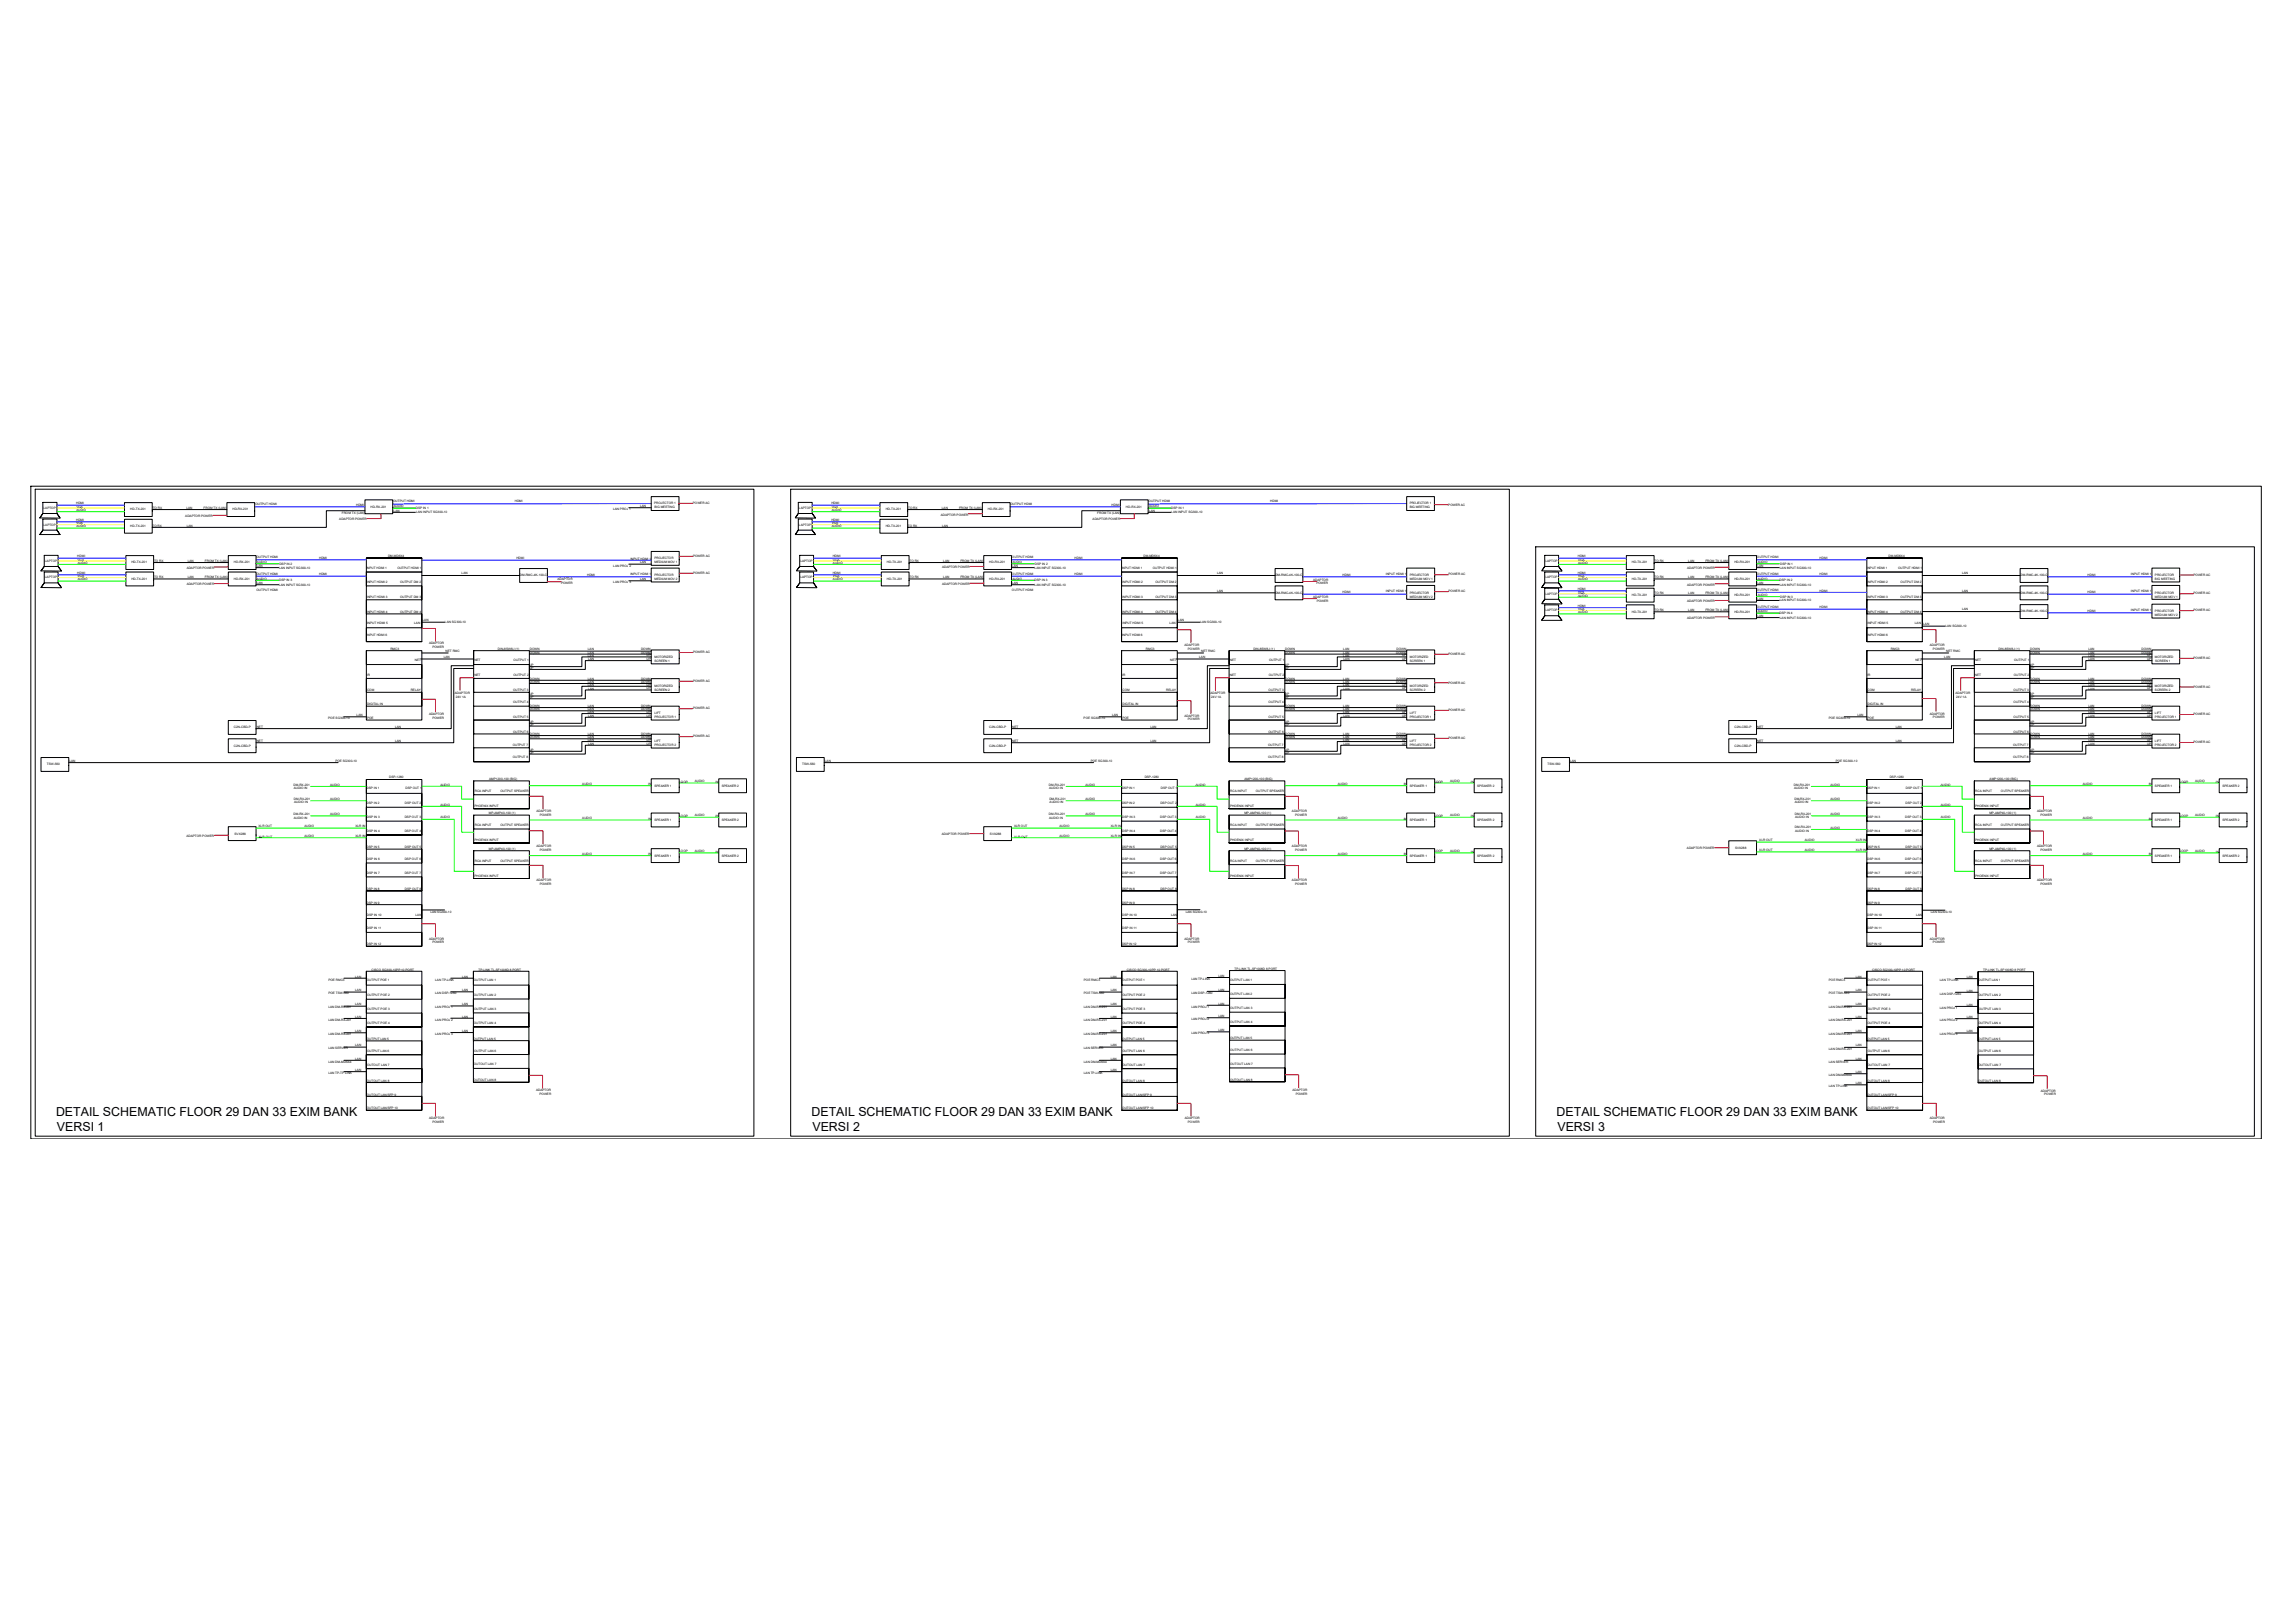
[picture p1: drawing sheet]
<svg xmlns="http://www.w3.org/2000/svg" width="420mm" height="297mm" viewBox="0 0 420 297" stroke-linecap="round" stroke-linejoin="round" font-family="sans-serif">
<defs><g id="words">
<g font-size="2.3">
<text x="10.3" y="204.2">DETAIL SCHEMATIC FLOOR 29 DAN 33 EXIM BANK</text>
<text x="10.4" y="207">VERSI 1</text>
<text x="148.6" y="204.2">DETAIL SCHEMATIC FLOOR 29 DAN 33 EXIM BANK</text>
<text x="148.7" y="207">VERSI 2</text>
<text x="285" y="204.2">DETAIL SCHEMATIC FLOOR 29 DAN 33 EXIM BANK</text>
<text x="285.1" y="207">VERSI 3</text>
</g>
<g font-size=".6">
<text x="8" y="93.1">LAPTOP</text>
<text x="13.9" y="95.3">HDMI</text>
<text x="13.9" y="92.3">HDMI</text>
<text x="14" y="96">VGA</text>
<text x="14" y="92.9">VGA</text>
<text x="14" y="93.5">AUDIO</text>
<text x="23.8" y="93.4">HD-TX-201</text>
<text x="28" y="93.1">TO RX</text>
<text x="33.9" y="94.7">ADAPTOR POWER</text>
<text x="34.1" y="93.1">LAN</text>
<text x="37.3" y="93.1">FROM TX (LAN)</text>
<text x="42.6" y="93.4">HD-RX-201</text>
<text x="46.8" y="92.5">OUTPUT HDMI</text>
<text x="62.1" y="95.2">ADAPTOR POWER</text>
<text x="62.6" y="94">FROM TX (LAN)</text>
<text x="65.2" y="92.6">HDMI</text>
<text x="67.8" y="92.9">HD-RX-201</text>
<text x="72" y="91.9">OUTPUT HDMI</text>
<text x="72.1" y="93.6">LAN</text>
<text x="72.1" y="92.8">AUDIO</text>
<text x="76.1" y="93.1">DSP IN 1</text>
<text x="76.2" y="93.9">LAN INPUT SG300-10</text>
<text x="94.2" y="91.9">HDMI</text>
<text x="112.2" y="93.3">LAN PROJ 1</text>
<text x="117.2" y="92.8">LAN</text>
<text x="119.8" y="92.3">PROJECTOR 1</text>
<text x="119.8" y="93">BIG MEETING</text>
<text x="126.8" y="92.2">POWER AC</text>
<text x="146.3" y="93.1">LAPTOP</text>
<text x="152.2" y="95.3">HDMI</text>
<text x="152.2" y="92.3">HDMI</text>
<text x="152.3" y="96">VGA</text>
<text x="152.3" y="92.9">VGA</text>
<text x="152.3" y="93.5">AUDIO</text>
<text x="162.2" y="93.4">HD-TX-201</text>
<text x="166.3" y="93.1">TO RX</text>
<text x="172.2" y="94.4">ADAPTOR POWER</text>
<text x="172.4" y="93.1">LAN</text>
<text x="175.6" y="93.1">FROM TX (LAN)</text>
<text x="180.9" y="93.4">HD-RX-201</text>
<text x="185" y="92.5">OUTPUT HDMI</text>
<text x="200" y="95.2">ADAPTOR POWER</text>
<text x="200.9" y="94">FROM TX (LAN)</text>
<text x="203.5" y="92.6">HDMI</text>
<text x="206.1" y="92.9">HD-RX-201</text>
<text x="210.3" y="91.9">OUTPUT HDMI</text>
<text x="210.4" y="92.8">AUDIO</text>
<text x="210.4" y="93.6">LAN</text>
<text x="214.4" y="93.1">DSP IN 1</text>
<text x="214.4" y="93.9">LAN INPUT SG300-10</text>
<text x="232.6" y="91.9">HDMI</text>
<text x="258.1" y="92.3">PROJECTOR 1</text>
<text x="258.1" y="93">BIG MEETING</text>
<text x="265.1" y="92.5">POWER AC</text>
<text x="8" y="96.2">LAPTOP</text>
<text x="14" y="96.5">AUDIO</text>
<text x="14.2" y="102">HDMI</text>
<text x="23.8" y="96.5">HD-TX-201</text>
<text x="27.9" y="96.4">TO RX</text>
<text x="34.2" y="96.4">LAN</text>
<text x="71" y="101.9">DM-MD6X4</text>
<text x="126.9" y="102">POWER AC</text>
<text x="146.3" y="96.2">LAPTOP</text>
<text x="152.3" y="96.5">AUDIO</text>
<text x="152.5" y="102">HDMI</text>
<text x="162.2" y="96.5">HD-TX-201</text>
<text x="166.2" y="96.4">TO RX</text>
<text x="172.5" y="96.4">LAN</text>
<text x="209.4" y="101.9">DM-MD6X4</text>
<text x="288.9" y="102">HDMI</text>
<text x="345.8" y="101.9">DM-MD6X4</text>
<text x="8.2" y="105.9">LAPTOP</text>
<text x="8.2" y="102.8">LAPTOP</text>
<text x="14.2" y="105">HDMI</text>
<text x="14.2" y="105.7">VGA</text>
<text x="14.2" y="102.6">VGA</text>
<text x="14.2" y="106.2">AUDIO</text>
<text x="14.2" y="103.2">AUDIO</text>
<text x="24.1" y="106.2">HD-TX-201</text>
<text x="24.1" y="103.1">HD-TX-201</text>
<text x="28.2" y="105.8">TO RX</text>
<text x="28.2" y="102.8">TO RX</text>
<text x="34.2" y="107.1">ADAPTOR POWER</text>
<text x="34.2" y="104.1">ADAPTOR POWER</text>
<text x="34.4" y="105.8">LAN</text>
<text x="34.4" y="102.8">LAN</text>
<text x="37.5" y="105.8">FROM TX (LAN)</text>
<text x="37.5" y="102.8">FROM TX (LAN)</text>
<text x="42.8" y="106.2">HD-RX-201</text>
<text x="42.8" y="103.1">HD-RX-201</text>
<text x="47" y="105.2">OUTPUT HDMI</text>
<text x="47" y="102.2">OUTPUT HDMI</text>
<text x="47" y="106.9">LAN</text>
<text x="47" y="103.8">LAN</text>
<text x="47" y="106.1">AUDIO</text>
<text x="47" y="103">AUDIO</text>
<text x="51.1" y="106.4">DSP IN 3</text>
<text x="51.1" y="107.2">LAN INPUT SG300-10</text>
<text x="51.1" y="104.1">LAN INPUT SG300-10</text>
<text x="51.2" y="103.4">DSP IN 2</text>
<text x="58.4" y="105.3">HDMI</text>
<text x="58.4" y="102.3">HDMI</text>
<text x="67.1" y="104.2">INPUT HDMI 1</text>
<text x="67.2" y="106.6">INPUT HDMI 2</text>
<text x="72.7" y="104.1">OUTPUT HDMI 1</text>
<text x="73.3" y="106.6">OUTPUT DM 2</text>
<text x="84.5" y="105.1">LAN</text>
<text x="94.5" y="102.4">HDMI</text>
<text x="95.2" y="105.5">DM-RMC-4K-100-C</text>
<text x="102.1" y="106.2">ADAPTOR</text>
<text x="102.7" y="106.9">POWER</text>
<text x="107.5" y="105.4">HDMI</text>
<text x="112.3" y="103.7">LAN PROJ 2</text>
<text x="112.3" y="106.7">LAN PROJ 3</text>
<text x="115.4" y="102.4">INPUT HDMI 1</text>
<text x="115.4" y="105.2">INPUT HDMI 1</text>
<text x="117.2" y="103.1">LAN</text>
<text x="117.2" y="106.2">LAN</text>
<text x="119.8" y="105.5">PROJECTOR</text>
<text x="119.8" y="106.2">MEDIUM MOV 2</text>
<text x="119.8" y="102.4">PROJECTOR</text>
<text x="119.8" y="103">MEDIUM MOV 1</text>
<text x="126.9" y="105.1">POWER AC</text>
<text x="146.5" y="105.9">LAPTOP</text>
<text x="146.5" y="102.8">LAPTOP</text>
<text x="152.5" y="105">HDMI</text>
<text x="152.5" y="105.7">VGA</text>
<text x="152.5" y="106.2">AUDIO</text>
<text x="152.5" y="102.6">VGA</text>
<text x="152.5" y="103.2">AUDIO</text>
<text x="162.4" y="106.2">HD-TX-201</text>
<text x="162.4" y="103.1">HD-TX-201</text>
<text x="166.5" y="105.8">TO RX</text>
<text x="166.5" y="102.8">TO RX</text>
<text x="172.5" y="107.1">ADAPTOR POWER</text>
<text x="172.5" y="104">ADAPTOR POWER</text>
<text x="172.7" y="105.8">LAN</text>
<text x="172.7" y="102.8">LAN</text>
<text x="175.8" y="105.8">FROM TX (LAN)</text>
<text x="175.8" y="102.8">FROM TX (LAN)</text>
<text x="181.1" y="106.2">HD-RX-201</text>
<text x="181.1" y="103.1">HD-RX-201</text>
<text x="185.3" y="105.2">OUTPUT HDMI</text>
<text x="185.3" y="102.2">OUTPUT HDMI</text>
<text x="185.3" y="106.9">LAN</text>
<text x="185.3" y="103.8">LAN</text>
<text x="185.3" y="106.1">AUDIO</text>
<text x="185.3" y="103">AUDIO</text>
<text x="189.4" y="106.4">DSP IN 3</text>
<text x="189.4" y="107.2">LAN INPUT SG300-10</text>
<text x="189.4" y="104.1">LAN INPUT SG300-10</text>
<text x="189.5" y="103.4">DSP IN 2</text>
<text x="196.7" y="105.3">HDMI</text>
<text x="196.7" y="102.3">HDMI</text>
<text x="205.4" y="104.2">INPUT HDMI 1</text>
<text x="205.5" y="106.6">INPUT HDMI 2</text>
<text x="211" y="104.1">OUTPUT HDMI 1</text>
<text x="211.6" y="106.6">OUTPUT DM 2</text>
<text x="222.8" y="105.1">LAN</text>
<text x="233.5" y="105.5">DM-RMC-4K-100-C</text>
<text x="240.4" y="106.3">ADAPTOR</text>
<text x="241" y="106.9">POWER</text>
<text x="245.8" y="105.4">HDMI</text>
<text x="253.7" y="105.2">INPUT HDMI 1</text>
<text x="258.1" y="105.5">PROJECTOR</text>
<text x="258.1" y="106.2">MEDIUM MOV 1</text>
<text x="265.2" y="105.3">POWER AC</text>
<text x="282.9" y="105.9">LAPTOP</text>
<text x="282.9" y="102.8">LAPTOP</text>
<text x="288.9" y="105">HDMI</text>
<text x="288.9" y="108">HDMI</text>
<text x="288.9" y="105.7">VGA</text>
<text x="288.9" y="102.6">VGA</text>
<text x="288.9" y="106.2">AUDIO</text>
<text x="288.9" y="103.2">AUDIO</text>
<text x="298.8" y="106.2">HD-TX-201</text>
<text x="298.8" y="103.1">HD-TX-201</text>
<text x="302.9" y="105.8">TO RX</text>
<text x="302.9" y="102.8">TO RX</text>
<text x="308.9" y="104.1">ADAPTOR POWER</text>
<text x="308.9" y="107.2">ADAPTOR POWER</text>
<text x="309.1" y="105.8">LAN</text>
<text x="309.1" y="102.8">LAN</text>
<text x="312.2" y="105.8">FROM TX (LAN)</text>
<text x="312.2" y="102.8">FROM TX (LAN)</text>
<text x="317.5" y="106.2">HD-RX-201</text>
<text x="317.5" y="103.1">HD-RX-201</text>
<text x="321.7" y="105.2">OUTPUT HDMI</text>
<text x="321.7" y="102.2">OUTPUT HDMI</text>
<text x="321.7" y="106.9">LAN</text>
<text x="321.7" y="103.8">LAN</text>
<text x="321.8" y="106.1">AUDIO</text>
<text x="321.8" y="103">AUDIO</text>
<text x="325.8" y="106.4">DSP IN 2</text>
<text x="325.9" y="107.2">LAN INPUT SG300-10</text>
<text x="325.9" y="104.1">LAN INPUT SG300-10</text>
<text x="325.9" y="103.4">DSP IN 1</text>
<text x="333.1" y="105.3">HDMI</text>
<text x="333.1" y="102.3">HDMI</text>
<text x="341.8" y="104.2">INPUT HDMI 1</text>
<text x="341.9" y="106.6">INPUT HDMI 2</text>
<text x="347.5" y="104.1">OUTPUT HDMI 1</text>
<text x="348" y="106.6">OUTPUT DM 2</text>
<text x="359.2" y="105.1">LAN</text>
<text x="369.9" y="105.5">DM-RMC-4K-100-C</text>
<text x="382.2" y="105.4">HDMI</text>
<text x="390.1" y="105.2">INPUT HDMI 1</text>
<text x="394.5" y="105.5">PROJECTOR</text>
<text x="394.5" y="106.2">BIG MEETING</text>
<text x="401.6" y="105.4">POWER AC</text>
<text x="47" y="108.2">OUTPUT HDMI</text>
<text x="67.2" y="109.4">INPUT HDMI 3</text>
<text x="67.2" y="112.1">INPUT HDMI 4</text>
<text x="73.3" y="109.4">OUTPUT DM 3</text>
<text x="73.3" y="112.1">OUTPUT DM 4</text>
<text x="77.4" y="113.7">LAN</text>
<text x="185.3" y="108.2">OUTPUT HDMI</text>
<text x="205.5" y="109.4">INPUT HDMI 3</text>
<text x="205.5" y="112.1">INPUT HDMI 4</text>
<text x="211.6" y="109.4">OUTPUT DM 3</text>
<text x="211.6" y="112.1">OUTPUT DM 4</text>
<text x="215.7" y="113.7">LAN</text>
<text x="222.8" y="108.3">LAN</text>
<text x="233.5" y="108.7">DM-RMC-4K-100-C</text>
<text x="240.4" y="109.4">ADAPTOR</text>
<text x="241.1" y="110.1">POWER</text>
<text x="245.8" y="108.5">HDMI</text>
<text x="253.7" y="108.4">INPUT HDMI 1</text>
<text x="258.1" y="108.7">PROJECTOR</text>
<text x="258.1" y="109.4">MEDIUM MOV 2</text>
<text x="265.2" y="108.4">POWER AC</text>
<text x="282.9" y="111.9">LAPTOP</text>
<text x="282.9" y="108.8">LAPTOP</text>
<text x="288.9" y="111">HDMI</text>
<text x="288.9" y="111.7">VGA</text>
<text x="288.9" y="108.6">VGA</text>
<text x="288.9" y="112.2">AUDIO</text>
<text x="288.9" y="109.2">AUDIO</text>
<text x="298.8" y="112.2">HD-TX-201</text>
<text x="298.8" y="109.1">HD-TX-201</text>
<text x="302.9" y="111.8">TO RX</text>
<text x="302.9" y="108.8">TO RX</text>
<text x="308.9" y="110.2">ADAPTOR POWER</text>
<text x="308.9" y="113.2">ADAPTOR POWER</text>
<text x="309.1" y="111.8">LAN</text>
<text x="309.1" y="108.8">LAN</text>
<text x="312.2" y="111.8">FROM TX (LAN)</text>
<text x="312.2" y="108.8">FROM TX (LAN)</text>
<text x="317.5" y="112.2">HD-RX-201</text>
<text x="317.5" y="109.1">HD-RX-201</text>
<text x="321.7" y="108.2">OUTPUT HDMI</text>
<text x="321.7" y="111.2">OUTPUT HDMI</text>
<text x="321.7" y="112.9">LAN</text>
<text x="321.7" y="109.8">LAN</text>
<text x="321.8" y="112.1">AUDIO</text>
<text x="321.8" y="109.1">AUDIO</text>
<text x="325.8" y="112.4">DSP IN 4</text>
<text x="325.9" y="113.2">LAN INPUT SG300-10</text>
<text x="325.9" y="110.1">LAN INPUT SG300-10</text>
<text x="325.9" y="109.4">DSP IN 3</text>
<text x="333.1" y="111.3">HDMI</text>
<text x="333.1" y="108.3">HDMI</text>
<text x="341.9" y="109.4">INPUT HDMI 3</text>
<text x="341.9" y="112.1">INPUT HDMI 4</text>
<text x="348" y="109.4">OUTPUT DM 3</text>
<text x="348" y="112.1">OUTPUT DM 4</text>
<text x="359.2" y="108.3">LAN</text>
<text x="359.2" y="111.7">LAN</text>
<text x="369.9" y="108.7">DM-RMC-4K-100-C</text>
<text x="369.9" y="112.1">DM-RMC-4K-100-C</text>
<text x="382.2" y="108.5">HDMI</text>
<text x="382.2" y="111.9">HDMI</text>
<text x="390.1" y="108.4">INPUT HDMI 1</text>
<text x="390.1" y="111.8">INPUT HDMI 1</text>
<text x="394.5" y="108.7">PROJECTOR</text>
<text x="394.5" y="109.4">MEDIUM MOV 1</text>
<text x="394.5" y="112.1">PROJECTOR</text>
<text x="394.5" y="112.8">MEDIUM MOV 2</text>
<text x="401.6" y="108.8">POWER AC</text>
<text x="401.6" y="111.9">POWER AC</text>
<text x="67.1" y="116.5">INPUT HDMI 6</text>
<text x="67.2" y="114.2">INPUT HDMI 5</text>
<text x="71.5" y="118.9">RMC3</text>
<text x="75.8" y="114.2">LAN</text>
<text x="78.5" y="117.9">ADAPTOR</text>
<text x="79.2" y="118.6">POWER</text>
<text x="81.5" y="114">LAN SG300-10</text>
<text x="81.6" y="119.4">NET RMC</text>
<text x="91.2" y="118.9">DIN-8SW8-I (1)</text>
<text x="97" y="119">DOWN</text>
<text x="97" y="119.6">DOWN</text>
<text x="107.6" y="119">LAN</text>
<text x="107.6" y="119.7">LAN</text>
<text x="117.4" y="119">DOWN</text>
<text x="117.4" y="119.6">DOWN</text>
<text x="126.9" y="119.6">POWER AC</text>
<text x="205.4" y="116.5">INPUT HDMI 6</text>
<text x="205.5" y="114.2">INPUT HDMI 5</text>
<text x="209.8" y="118.9">RMC3</text>
<text x="214.1" y="114.2">LAN</text>
<text x="216.8" y="118.2">ADAPTOR</text>
<text x="217.5" y="118.9">POWER</text>
<text x="219.8" y="114">LAN SG300-10</text>
<text x="219.9" y="119.4">NET RMC</text>
<text x="229.5" y="118.9">DIN-8SW8-I (1)</text>
<text x="235.3" y="119">DOWN</text>
<text x="235.3" y="119.6">DOWN</text>
<text x="245.9" y="119">LAN</text>
<text x="245.9" y="119.7">LAN</text>
<text x="255.6" y="119.6">DOWN</text>
<text x="255.7" y="119">DOWN</text>
<text x="265.2" y="119.8">POWER AC</text>
<text x="341.9" y="116.5">INPUT HDMI 6</text>
<text x="341.9" y="114.2">INPUT HDMI 5</text>
<text x="346.2" y="118.9">RMC3</text>
<text x="350.6" y="114.2">LAN</text>
<text x="352.1" y="114.5">LAN</text>
<text x="353.3" y="118.2">ADAPTOR</text>
<text x="353.9" y="118.9">POWER</text>
<text x="356.2" y="114.8">LAN SG300-10</text>
<text x="356.3" y="119.4">NET RMC</text>
<text x="365.9" y="118.9">DIN-8SW8-I (1)</text>
<text x="371.7" y="119">DOWN</text>
<text x="371.7" y="119.6">DOWN</text>
<text x="382.3" y="119">LAN</text>
<text x="382.3" y="119.7">LAN</text>
<text x="392.1" y="119">DOWN</text>
<text x="392.1" y="119.6">DOWN</text>
<text x="67.2" y="123.8">IR</text>
<text x="76" y="121">NET</text>
<text x="81.3" y="120.5">LAN</text>
<text x="86.8" y="123.8">NET</text>
<text x="86.8" y="121">NET</text>
<text x="94" y="123.8">OUTPUT 2</text>
<text x="94" y="121">OUTPUT 1</text>
<text x="96.9" y="121.9">UP</text>
<text x="96.9" y="122.4">UP</text>
<text x="97" y="124.4">DOWN</text>
<text x="97" y="125">DOWN</text>
<text x="107.6" y="120.2">LAN</text>
<text x="107.6" y="124.4">LAN</text>
<text x="107.6" y="125">LAN</text>
<text x="107.6" y="125.6">LAN</text>
<text x="107.7" y="120.8">LAN</text>
<text x="117.4" y="124.4">DOWN</text>
<text x="117.4" y="125">DOWN</text>
<text x="118.4" y="120.1">UP</text>
<text x="118.4" y="120.8">UP</text>
<text x="118.4" y="125.5">UP</text>
<text x="119.8" y="125.7">MOTORIZED</text>
<text x="119.8" y="120.4">MOTORIZED</text>
<text x="119.8" y="121.1">SCREEN 1</text>
<text x="126.9" y="124.8">POWER AC</text>
<text x="205.5" y="123.8">IR</text>
<text x="214.2" y="121">NET</text>
<text x="219.6" y="120.5">LAN</text>
<text x="225.1" y="123.8">NET</text>
<text x="225.1" y="121">NET</text>
<text x="232.3" y="123.8">OUTPUT 2</text>
<text x="232.3" y="121">OUTPUT 1</text>
<text x="235.2" y="121.9">UP</text>
<text x="235.2" y="122.4">UP</text>
<text x="235.3" y="124.4">DOWN</text>
<text x="235.3" y="125">DOWN</text>
<text x="245.9" y="120.2">LAN</text>
<text x="245.9" y="124.4">LAN</text>
<text x="245.9" y="125">LAN</text>
<text x="245.9" y="125.6">LAN</text>
<text x="246" y="120.8">LAN</text>
<text x="255.6" y="125">DOWN</text>
<text x="255.7" y="124.4">DOWN</text>
<text x="256.7" y="120.1">UP</text>
<text x="256.7" y="120.8">UP</text>
<text x="256.7" y="125.5">UP</text>
<text x="258.1" y="125.7">MOTORIZED</text>
<text x="258.1" y="120.4">MOTORIZED</text>
<text x="258.1" y="121.1">SCREEN 1</text>
<text x="265.2" y="125.1">POWER AC</text>
<text x="341.9" y="123.8">IR</text>
<text x="350.7" y="121">NET</text>
<text x="356" y="120.5">LAN</text>
<text x="361.5" y="123.8">NET</text>
<text x="361.5" y="121">NET</text>
<text x="368.7" y="123.8">OUTPUT 2</text>
<text x="368.7" y="121">OUTPUT 1</text>
<text x="371.6" y="121.9">UP</text>
<text x="371.6" y="122.4">UP</text>
<text x="371.7" y="124.4">DOWN</text>
<text x="371.7" y="125">DOWN</text>
<text x="382.3" y="124.4">LAN</text>
<text x="382.3" y="125">LAN</text>
<text x="382.4" y="120.2">LAN</text>
<text x="382.4" y="120.8">LAN</text>
<text x="382.4" y="125.6">LAN</text>
<text x="392.1" y="124.4">DOWN</text>
<text x="392.1" y="125">DOWN</text>
<text x="393.1" y="120.1">UP</text>
<text x="393.1" y="120.8">UP</text>
<text x="393.1" y="125.5">UP</text>
<text x="394.5" y="125.7">MOTORIZED</text>
<text x="394.5" y="120.4">MOTORIZED</text>
<text x="394.6" y="121.1">SCREEN 1</text>
<text x="401.6" y="120.6">POWER AC</text>
<text x="401.6" y="125.9">POWER AC</text>
<text x="60.1" y="131.6">POE SG300-10</text>
<text x="65.3" y="131.1">LAN</text>
<text x="67.2" y="126.5">COM</text>
<text x="67.2" y="129.1">DIGITAL IN</text>
<text x="67.2" y="131.6">POE</text>
<text x="75.2" y="126.5">RELAY</text>
<text x="78.5" y="130.9">ADAPTOR</text>
<text x="79.2" y="131.6">POWER</text>
<text x="83.3" y="127">ADAPTOR</text>
<text x="83.4" y="127.7">24V 1A</text>
<text x="94" y="126.5">OUTPUT 3</text>
<text x="94" y="131.4">OUTPUT 5</text>
<text x="94" y="128.6">OUTPUT 4</text>
<text x="96.9" y="127.3">UP</text>
<text x="96.9" y="127.8">UP</text>
<text x="97" y="129.4">DOWN</text>
<text x="97" y="130">DOWN</text>
<text x="107.6" y="129.4">LAN</text>
<text x="107.6" y="130">LAN</text>
<text x="107.6" y="130.6">LAN</text>
<text x="107.7" y="126.2">LAN</text>
<text x="107.7" y="131.2">LAN</text>
<text x="117.4" y="129.4">DOWN</text>
<text x="117.4" y="130">DOWN</text>
<text x="118.4" y="126.2">UP</text>
<text x="118.4" y="130.5">UP</text>
<text x="118.4" y="131.1">UP</text>
<text x="119.8" y="126.4">SCREEN 2</text>
<text x="119.8" y="130.7">LIFT</text>
<text x="119.8" y="131.4">PROJECTOR 1</text>
<text x="126.9" y="129.8">POWER AC</text>
<text x="198.4" y="131.6">POE SG300-10</text>
<text x="203.6" y="131.1">LAN</text>
<text x="205.5" y="126.5">COM</text>
<text x="205.5" y="129.1">DIGITAL IN</text>
<text x="205.5" y="131.6">POE</text>
<text x="213.5" y="126.5">RELAY</text>
<text x="216.8" y="131.1">ADAPTOR</text>
<text x="217.5" y="131.8">POWER</text>
<text x="221.6" y="127">ADAPTOR</text>
<text x="221.7" y="127.7">24V 1A</text>
<text x="232.3" y="126.5">OUTPUT 3</text>
<text x="232.3" y="131.4">OUTPUT 5</text>
<text x="232.3" y="128.6">OUTPUT 4</text>
<text x="235.2" y="127.3">UP</text>
<text x="235.2" y="127.8">UP</text>
<text x="235.3" y="129.4">DOWN</text>
<text x="235.3" y="130">DOWN</text>
<text x="245.9" y="129.4">LAN</text>
<text x="245.9" y="130">LAN</text>
<text x="245.9" y="130.6">LAN</text>
<text x="246" y="126.2">LAN</text>
<text x="246" y="131.2">LAN</text>
<text x="255.6" y="130">DOWN</text>
<text x="255.7" y="129.4">DOWN</text>
<text x="256.7" y="126.2">UP</text>
<text x="256.7" y="130.5">UP</text>
<text x="256.7" y="131.1">UP</text>
<text x="258.1" y="126.4">SCREEN 2</text>
<text x="258.1" y="130.7">LIFT</text>
<text x="258.1" y="131.4">PROJECTOR 1</text>
<text x="265.2" y="130.1">POWER AC</text>
<text x="334.8" y="131.6">POE SG300-10</text>
<text x="340" y="131.1">LAN</text>
<text x="341.9" y="126.5">COM</text>
<text x="341.9" y="129.1">DIGITAL IN</text>
<text x="341.9" y="131.6">POE</text>
<text x="349.9" y="126.5">RELAY</text>
<text x="353.3" y="130.8">ADAPTOR</text>
<text x="353.9" y="131.4">POWER</text>
<text x="358" y="127">ADAPTOR</text>
<text x="358.1" y="127.7">24V 1A</text>
<text x="368.7" y="126.5">OUTPUT 3</text>
<text x="368.7" y="131.4">OUTPUT 5</text>
<text x="368.7" y="128.6">OUTPUT 4</text>
<text x="371.6" y="127.3">UP</text>
<text x="371.6" y="127.8">UP</text>
<text x="371.7" y="129.4">DOWN</text>
<text x="371.7" y="130">DOWN</text>
<text x="382.3" y="129.4">LAN</text>
<text x="382.3" y="130">LAN</text>
<text x="382.4" y="126.2">LAN</text>
<text x="382.4" y="130.6">LAN</text>
<text x="382.4" y="131.2">LAN</text>
<text x="392.1" y="129.4">DOWN</text>
<text x="392.1" y="130">DOWN</text>
<text x="393.1" y="126.2">UP</text>
<text x="393.1" y="130.5">UP</text>
<text x="393.1" y="131.1">UP</text>
<text x="394.5" y="126.4">SCREEN 2</text>
<text x="394.5" y="130.7">LIFT</text>
<text x="394.5" y="131.4">PROJECTOR 1</text>
<text x="401.6" y="130.9">POWER AC</text>
<text x="42.8" y="136.7">C2N-CBD-P</text>
<text x="42.8" y="133.3">C2N-CBD-P</text>
<text x="47" y="135.7">NET</text>
<text x="47" y="133.2">NET</text>
<text x="72.3" y="135.8">LAN</text>
<text x="72.3" y="133.2">LAN</text>
<text x="93.9" y="136.5">OUTPUT 7</text>
<text x="94" y="134.1">OUTPUT 6</text>
<text x="96.9" y="132.3">UP</text>
<text x="96.9" y="132.8">UP</text>
<text x="96.9" y="137.4">UP</text>
<text x="96.9" y="137.9">UP</text>
<text x="97" y="134.5">DOWN</text>
<text x="97" y="135.1">DOWN</text>
<text x="107.6" y="134.5">LAN</text>
<text x="107.6" y="135.1">LAN</text>
<text x="107.6" y="135.7">LAN</text>
<text x="107.7" y="136.3">LAN</text>
<text x="117.4" y="134.5">DOWN</text>
<text x="117.4" y="135.1">DOWN</text>
<text x="118.4" y="135.6">UP</text>
<text x="118.4" y="136.3">UP</text>
<text x="119.8" y="135.9">LIFT</text>
<text x="119.8" y="136.6">PROJECTOR 2</text>
<text x="126.9" y="135">POWER AC</text>
<text x="181.1" y="136.7">C2N-CBD-P</text>
<text x="181.1" y="133.3">C2N-CBD-P</text>
<text x="185.3" y="135.7">NET</text>
<text x="185.3" y="133.2">NET</text>
<text x="210.6" y="135.8">LAN</text>
<text x="210.6" y="133.2">LAN</text>
<text x="232.2" y="136.5">OUTPUT 7</text>
<text x="232.2" y="134.1">OUTPUT 6</text>
<text x="235.2" y="132.3">UP</text>
<text x="235.2" y="132.8">UP</text>
<text x="235.2" y="137.4">UP</text>
<text x="235.2" y="137.9">UP</text>
<text x="235.3" y="134.5">DOWN</text>
<text x="235.3" y="135.1">DOWN</text>
<text x="245.9" y="134.5">LAN</text>
<text x="245.9" y="135.1">LAN</text>
<text x="245.9" y="135.7">LAN</text>
<text x="246" y="136.3">LAN</text>
<text x="255.6" y="135.1">DOWN</text>
<text x="255.7" y="134.5">DOWN</text>
<text x="256.7" y="135.6">UP</text>
<text x="256.7" y="136.3">UP</text>
<text x="258.1" y="135.9">LIFT</text>
<text x="258.1" y="136.6">PROJECTOR 2</text>
<text x="265.2" y="135.3">POWER AC</text>
<text x="317.6" y="136.7">C2N-CBD-P</text>
<text x="317.6" y="133.3">C2N-CBD-P</text>
<text x="321.7" y="135.7">NET</text>
<text x="321.7" y="133.2">NET</text>
<text x="347.1" y="135.8">LAN</text>
<text x="347.1" y="133.2">LAN</text>
<text x="368.6" y="136.5">OUTPUT 7</text>
<text x="368.7" y="134.1">OUTPUT 6</text>
<text x="371.6" y="132.3">UP</text>
<text x="371.6" y="132.8">UP</text>
<text x="371.6" y="137.4">UP</text>
<text x="371.6" y="137.9">UP</text>
<text x="371.7" y="134.5">DOWN</text>
<text x="371.7" y="135.1">DOWN</text>
<text x="382.3" y="134.5">LAN</text>
<text x="382.3" y="135.1">LAN</text>
<text x="382.4" y="135.7">LAN</text>
<text x="382.4" y="136.3">LAN</text>
<text x="392.1" y="134.5">DOWN</text>
<text x="392.1" y="135.1">DOWN</text>
<text x="393.1" y="135.6">UP</text>
<text x="393.1" y="136.3">UP</text>
<text x="394.5" y="135.9">LIFT</text>
<text x="394.5" y="136.6">PROJECTOR 2</text>
<text x="401.6" y="136">POWER AC</text>
<text x="8.6" y="140.1">TSW-560</text>
<text x="12.7" y="139.4">LAN</text>
<text x="53.7" y="143.8">DM-RX-201</text>
<text x="60.4" y="143.8">AUDIO</text>
<text x="61.4" y="139.4">POE SG300-10</text>
<text x="71.3" y="142.5">DSP-1280</text>
<text x="80.6" y="143.8">AUDIO</text>
<text x="89.5" y="142.7">AMP1200-100 (BIG)</text>
<text x="93.9" y="138.7">OUTPUT 8</text>
<text x="106.6" y="143.7">AUDIO</text>
<text x="118.7" y="143.7">IN</text>
<text x="124.3" y="143.2">LOOP</text>
<text x="127.2" y="143.1">AUDIO</text>
<text x="131" y="143.2">IN</text>
<text x="146.9" y="140.1">TSW-560</text>
<text x="151" y="139.4">LAN</text>
<text x="192" y="143.8">DM-RX-201</text>
<text x="198.7" y="143.8">AUDIO</text>
<text x="199.7" y="139.4">POE SG300-10</text>
<text x="209.6" y="142.5">DSP-1280</text>
<text x="218.9" y="143.8">AUDIO</text>
<text x="227.9" y="142.7">AMP1200-100 (BIG)</text>
<text x="232.2" y="138.7">OUTPUT 8</text>
<text x="244.9" y="143.7">AUDIO</text>
<text x="257" y="143.7">IN</text>
<text x="262.6" y="143.2">LOOP</text>
<text x="265.5" y="143.1">AUDIO</text>
<text x="269.3" y="143.2">IN</text>
<text x="283.3" y="140.1">TSW-560</text>
<text x="287.5" y="139.4">LAN</text>
<text x="328.4" y="143.8">DM-RX-201</text>
<text x="335.1" y="143.8">AUDIO</text>
<text x="336.1" y="139.4">POE SG300-10</text>
<text x="346" y="142.5">DSP-1280</text>
<text x="355.3" y="143.8">AUDIO</text>
<text x="364.3" y="142.7">AMP1200-100 (BIG)</text>
<text x="368.6" y="138.7">OUTPUT 8</text>
<text x="381.3" y="143.7">AUDIO</text>
<text x="393.4" y="143.7">IN</text>
<text x="399" y="143.2">LOOP</text>
<text x="401.9" y="143.1">AUDIO</text>
<text x="405.7" y="143.2">IN</text>
<text x="53.7" y="149.1">DM-RX-201</text>
<text x="53.8" y="144.4">AUDIO IN</text>
<text x="53.8" y="149.8">AUDIO IN</text>
<text x="53.8" y="146.3">DM-RX-201</text>
<text x="53.9" y="147">AUDIO IN</text>
<text x="60.4" y="146.4">AUDIO</text>
<text x="60.4" y="149.2">AUDIO</text>
<text x="67.1" y="144.5">DSP IN 1</text>
<text x="67.1" y="147.2">DSP IN 2</text>
<text x="67.2" y="149.8">DSP IN 3</text>
<text x="74.1" y="149.8">DSP OUT 3</text>
<text x="74.1" y="147.2">DSP OUT 2</text>
<text x="74.2" y="144.5">DSP OUT 1</text>
<text x="80.6" y="147.4">AUDIO</text>
<text x="80.6" y="149.7">AUDIO</text>
<text x="86.9" y="147.7">PHOENIX INPUT</text>
<text x="86.9" y="144.9">RCA INPUT</text>
<text x="89.5" y="149">MP-AMP40-100 (1)</text>
<text x="91.6" y="144.9">OUTPUT SPEAKER</text>
<text x="98.2" y="148.6">ADAPTOR</text>
<text x="98.8" y="149.3">POWER</text>
<text x="106.6" y="149.9">AUDIO</text>
<text x="118.7" y="150">IN</text>
<text x="119.8" y="144.1">SPEAKER 1</text>
<text x="124.3" y="149.5">LOOP</text>
<text x="127.2" y="149.4">AUDIO</text>
<text x="131" y="149.5">IN</text>
<text x="132.1" y="144.1">SPEAKER 2</text>
<text x="192" y="149.1">DM-RX-201</text>
<text x="192.1" y="144.4">AUDIO IN</text>
<text x="192.1" y="149.8">AUDIO IN</text>
<text x="192.1" y="146.3">DM-RX-201</text>
<text x="192.2" y="147">AUDIO IN</text>
<text x="198.7" y="146.4">AUDIO</text>
<text x="198.7" y="149.2">AUDIO</text>
<text x="205.4" y="144.5">DSP IN 1</text>
<text x="205.4" y="147.2">DSP IN 2</text>
<text x="205.5" y="149.8">DSP IN 3</text>
<text x="212.4" y="149.8">DSP OUT 3</text>
<text x="212.4" y="147.2">DSP OUT 2</text>
<text x="212.5" y="144.5">DSP OUT 1</text>
<text x="218.9" y="147.4">AUDIO</text>
<text x="218.9" y="149.7">AUDIO</text>
<text x="225.2" y="147.7">PHOENIX INPUT</text>
<text x="225.2" y="144.9">RCA INPUT</text>
<text x="227.8" y="149">MP-AMP40-100 (1)</text>
<text x="229.9" y="144.9">OUTPUT SPEAKER</text>
<text x="236.5" y="148.7">ADAPTOR</text>
<text x="237.1" y="149.4">POWER</text>
<text x="244.9" y="149.9">AUDIO</text>
<text x="257" y="150">IN</text>
<text x="258.1" y="144.1">SPEAKER 1</text>
<text x="262.6" y="149.5">LOOP</text>
<text x="265.5" y="149.4">AUDIO</text>
<text x="269.3" y="149.5">IN</text>
<text x="270.4" y="144.1">SPEAKER 2</text>
<text x="328.5" y="144.4">AUDIO IN</text>
<text x="328.5" y="146.3">DM-RX-201</text>
<text x="328.6" y="147">AUDIO IN</text>
<text x="328.6" y="149.1">DM-RX-201</text>
<text x="328.6" y="149.8">AUDIO IN</text>
<text x="335.1" y="146.4">AUDIO</text>
<text x="335.1" y="149.2">AUDIO</text>
<text x="341.8" y="144.5">DSP IN 1</text>
<text x="341.9" y="147.2">DSP IN 2</text>
<text x="341.9" y="149.8">DSP IN 3</text>
<text x="348.8" y="149.8">DSP OUT 3</text>
<text x="348.8" y="147.2">DSP OUT 2</text>
<text x="348.9" y="144.5">DSP OUT 1</text>
<text x="355.3" y="147.4">AUDIO</text>
<text x="355.3" y="149.7">AUDIO</text>
<text x="361.6" y="147.7">PHOENIX INPUT</text>
<text x="361.6" y="144.9">RCA INPUT</text>
<text x="364.2" y="149">MP-AMP40-100 (1)</text>
<text x="366.3" y="144.9">OUTPUT SPEAKER</text>
<text x="372.9" y="148.7">ADAPTOR</text>
<text x="373.6" y="149.4">POWER</text>
<text x="381.3" y="149.9">AUDIO</text>
<text x="393.4" y="150">IN</text>
<text x="394.5" y="144.1">SPEAKER 1</text>
<text x="399" y="149.5">LOOP</text>
<text x="401.9" y="149.4">AUDIO</text>
<text x="405.7" y="149.5">IN</text>
<text x="406.9" y="144.1">SPEAKER 2</text>
<text x="34.1" y="153.2">ADAPTOR POWER</text>
<text x="42.9" y="152.8">SVX288</text>
<text x="47.3" y="151.4">XLR OUT</text>
<text x="47.4" y="153.3">XLR OUT</text>
<text x="55.7" y="151.4">AUDIO</text>
<text x="55.7" y="153.2">AUDIO</text>
<text x="65.1" y="151.4">XLR IN</text>
<text x="65.1" y="153.2">XLR IN</text>
<text x="67.1" y="155.2">DSP IN 5</text>
<text x="67.2" y="152.3">DSP IN 4</text>
<text x="74.1" y="152.3">DSP OUT 4</text>
<text x="74.1" y="155.2">DSP OUT 5</text>
<text x="86.9" y="153.9">PHOENIX INPUT</text>
<text x="86.9" y="151.2">RCA INPUT</text>
<text x="89.5" y="155.5">MP-AMP40-100 (1)</text>
<text x="91.6" y="151.2">OUTPUT SPEAKER</text>
<text x="98.2" y="155">ADAPTOR</text>
<text x="98.8" y="155.7">POWER</text>
<text x="119.8" y="150.3">SPEAKER 1</text>
<text x="124.3" y="156">LOOP</text>
<text x="127.2" y="156">AUDIO</text>
<text x="132.1" y="150.3">SPEAKER 2</text>
<text x="172.4" y="152.9">ADAPTOR POWER</text>
<text x="181.2" y="152.8">SVX288</text>
<text x="185.6" y="151.4">XLR OUT</text>
<text x="185.7" y="153.3">XLR OUT</text>
<text x="194" y="151.4">AUDIO</text>
<text x="194" y="153.2">AUDIO</text>
<text x="203.4" y="151.4">XLR IN</text>
<text x="203.4" y="153.2">XLR IN</text>
<text x="205.4" y="155.2">DSP IN 5</text>
<text x="205.5" y="152.3">DSP IN 4</text>
<text x="212.4" y="152.3">DSP OUT 4</text>
<text x="212.4" y="155.2">DSP OUT 5</text>
<text x="225.2" y="153.9">PHOENIX INPUT</text>
<text x="225.2" y="151.2">RCA INPUT</text>
<text x="227.8" y="155.5">MP-AMP40-100 (1)</text>
<text x="229.9" y="151.2">OUTPUT SPEAKER</text>
<text x="236.5" y="155">ADAPTOR</text>
<text x="237.1" y="155.7">POWER</text>
<text x="258.1" y="150.3">SPEAKER 1</text>
<text x="262.6" y="156">LOOP</text>
<text x="265.5" y="156">AUDIO</text>
<text x="270.4" y="150.3">SPEAKER 2</text>
<text x="308.8" y="155.4">ADAPTOR POWER</text>
<text x="317.6" y="155.3">SVX288</text>
<text x="322.1" y="154">XLR OUT</text>
<text x="322.1" y="155.8">XLR OUT</text>
<text x="328.6" y="151.6">DM-RX-201</text>
<text x="328.6" y="152.3">AUDIO IN</text>
<text x="330.4" y="154">AUDIO</text>
<text x="330.4" y="155.8">AUDIO</text>
<text x="335.1" y="151.7">AUDIO</text>
<text x="339.8" y="154">XLR IN</text>
<text x="339.8" y="155.8">XLR IN</text>
<text x="341.8" y="155.2">DSP IN 5</text>
<text x="341.9" y="152.3">DSP IN 4</text>
<text x="348.8" y="152.3">DSP OUT 4</text>
<text x="348.8" y="155.2">DSP OUT 5</text>
<text x="361.6" y="153.9">PHOENIX INPUT</text>
<text x="361.6" y="151.2">RCA INPUT</text>
<text x="364.2" y="155.5">MP-AMP40-100 (1)</text>
<text x="366.3" y="151.2">OUTPUT SPEAKER</text>
<text x="372.9" y="155">ADAPTOR</text>
<text x="373.6" y="155.7">POWER</text>
<text x="394.5" y="150.3">SPEAKER 1</text>
<text x="399" y="156">LOOP</text>
<text x="401.9" y="156">AUDIO</text>
<text x="406.9" y="150.3">SPEAKER 2</text>
<text x="67.2" y="157.4">DSP IN 6</text>
<text x="67.2" y="159.9">DSP IN 7</text>
<text x="74.1" y="157.4">DSP OUT 6</text>
<text x="74.1" y="159.9">DSP OUT 7</text>
<text x="86.9" y="160.5">PHOENIX INPUT</text>
<text x="86.9" y="157.7">RCA INPUT</text>
<text x="91.6" y="157.7">OUTPUT SPEAKER</text>
<text x="98.2" y="161.2">ADAPTOR</text>
<text x="98.8" y="162">POWER</text>
<text x="106.6" y="156.5">AUDIO</text>
<text x="118.7" y="156.5">IN</text>
<text x="119.8" y="156.8">SPEAKER 1</text>
<text x="131" y="156">IN</text>
<text x="132.1" y="156.8">SPEAKER 2</text>
<text x="205.5" y="157.4">DSP IN 6</text>
<text x="205.5" y="159.9">DSP IN 7</text>
<text x="212.4" y="157.4">DSP OUT 6</text>
<text x="212.4" y="159.9">DSP OUT 7</text>
<text x="225.2" y="160.5">PHOENIX INPUT</text>
<text x="225.2" y="157.7">RCA INPUT</text>
<text x="229.9" y="157.7">OUTPUT SPEAKER</text>
<text x="236.5" y="161.3">ADAPTOR</text>
<text x="244.9" y="156.5">AUDIO</text>
<text x="257" y="156.5">IN</text>
<text x="258.1" y="156.8">SPEAKER 1</text>
<text x="269.3" y="156">IN</text>
<text x="270.4" y="156.8">SPEAKER 2</text>
<text x="341.9" y="157.4">DSP IN 6</text>
<text x="341.9" y="159.9">DSP IN 7</text>
<text x="348.8" y="157.4">DSP OUT 6</text>
<text x="348.8" y="159.9">DSP OUT 7</text>
<text x="361.6" y="160.5">PHOENIX INPUT</text>
<text x="361.6" y="157.7">RCA INPUT</text>
<text x="366.3" y="157.7">OUTPUT SPEAKER</text>
<text x="372.9" y="161.3">ADAPTOR</text>
<text x="373.6" y="162">POWER</text>
<text x="381.3" y="156.5">AUDIO</text>
<text x="393.4" y="156.5">IN</text>
<text x="394.5" y="156.8">SPEAKER 1</text>
<text x="405.7" y="156">IN</text>
<text x="406.9" y="156.8">SPEAKER 2</text>
<text x="67.1" y="162.9">DSP IN 8</text>
<text x="67.1" y="165.4">DSP IN 9</text>
<text x="67.2" y="167.6">DSP IN 10</text>
<text x="74.1" y="162.9">DSP OUT 8</text>
<text x="76.1" y="167.6">LAN</text>
<text x="78.8" y="167">LAN SG300-10</text>
<text x="205.4" y="162.9">DSP IN 8</text>
<text x="205.4" y="165.4">DSP IN 9</text>
<text x="205.5" y="167.6">DSP IN 10</text>
<text x="212.4" y="162.9">DSP OUT 8</text>
<text x="214.4" y="167.6">LAN</text>
<text x="217.1" y="167">LAN SG300-10</text>
<text x="237.1" y="162">POWER</text>
<text x="341.8" y="162.9">DSP IN 8</text>
<text x="341.8" y="165.4">DSP IN 9</text>
<text x="341.9" y="167.6">DSP IN 10</text>
<text x="348.8" y="162.9">DSP OUT 8</text>
<text x="350.8" y="167.6">LAN</text>
<text x="353.5" y="167">LAN SG300-10</text>
<text x="67.1" y="173">DSP IN 12</text>
<text x="67.2" y="170.1">DSP IN 11</text>
<text x="78.5" y="172">ADAPTOR</text>
<text x="79.2" y="172.7">POWER</text>
<text x="205.4" y="173">DSP IN 12</text>
<text x="205.5" y="170.1">DSP IN 11</text>
<text x="216.8" y="172">ADAPTOR</text>
<text x="217.5" y="172.7">POWER</text>
<text x="341.8" y="173">DSP IN 12</text>
<text x="341.9" y="170.1">DSP IN 11</text>
<text x="353.3" y="172">ADAPTOR</text>
<text x="353.9" y="172.7">POWER</text>
<text x="60.1" y="179.5">POE RMC3</text>
<text x="65" y="178.9">LAN</text>
<text x="67.2" y="179.6">OUTPUT POE 1</text>
<text x="68" y="177.6">CISCO SG300-10PP 10 PORT</text>
<text x="79.7" y="179.5">LAN TP-LINK</text>
<text x="84.6" y="178.9">LAN</text>
<text x="86.8" y="179.5">OUTPUT LAN 1</text>
<text x="87.6" y="177.6">TP-LINK TL-SF1008D 8 PORT</text>
<text x="198.4" y="179.5">POE RMC3</text>
<text x="203.3" y="178.9">LAN</text>
<text x="205.5" y="179.6">OUTPUT POE 1</text>
<text x="206.3" y="177.6">CISCO SG300-10PP 10 PORT</text>
<text x="218.1" y="179.4">LAN TP-LINK</text>
<text x="223.1" y="178.8">LAN</text>
<text x="225.2" y="179.5">OUTPUT LAN 1</text>
<text x="226" y="177.5">TP-LINK TL-SF1008D 8 PORT</text>
<text x="334.8" y="179.5">POE RMC3</text>
<text x="339.7" y="178.9">LAN</text>
<text x="341.9" y="179.6">OUTPUT POE 1</text>
<text x="342.7" y="177.6">CISCO SG300-10PP 10 PORT</text>
<text x="355.1" y="179.5">LAN TP-LINK</text>
<text x="360.1" y="179">LAN</text>
<text x="362.2" y="179.6">OUTPUT LAN 1</text>
<text x="363.1" y="177.7">TP-LINK TL-SF1008D 8 PORT</text>
<text x="60.1" y="184.6">LAN DM-RX-201</text>
<text x="60.1" y="182">POE TSW-560</text>
<text x="65" y="184">LAN</text>
<text x="65" y="181.4">LAN</text>
<text x="67.2" y="182.3">OUTPUT POE 2</text>
<text x="67.2" y="184.9">OUTPUT POE 3</text>
<text x="79.7" y="184.5">LAN PROJ 1</text>
<text x="79.7" y="181.9">LAN DSP-1280</text>
<text x="84.6" y="184">LAN</text>
<text x="84.6" y="181.4">LAN</text>
<text x="86.8" y="182.3">OUTPUT LAN 2</text>
<text x="86.8" y="184.8">OUTPUT LAN 3</text>
<text x="198.4" y="184.6">LAN DM-RX-201</text>
<text x="198.4" y="182">POE TSW-560</text>
<text x="203.3" y="184">LAN</text>
<text x="203.3" y="181.4">LAN</text>
<text x="205.5" y="182.3">OUTPUT POE 2</text>
<text x="205.5" y="184.9">OUTPUT POE 3</text>
<text x="218.1" y="184.4">LAN PROJ 1</text>
<text x="218.1" y="181.9">LAN DSP-1280</text>
<text x="223.1" y="183.9">LAN</text>
<text x="223.1" y="181.3">LAN</text>
<text x="225.2" y="182.2">OUTPUT LAN 2</text>
<text x="225.2" y="184.7">OUTPUT LAN 3</text>
<text x="334.8" y="184.6">LAN DM-RX-201</text>
<text x="334.8" y="182">POE TSW-560</text>
<text x="339.7" y="184">LAN</text>
<text x="339.7" y="181.4">LAN</text>
<text x="341.9" y="182.3">OUTPUT POE 2</text>
<text x="341.9" y="184.9">OUTPUT POE 3</text>
<text x="355.1" y="184.6">LAN PROJ 1</text>
<text x="355.1" y="182">LAN DSP-1280</text>
<text x="360.1" y="184.1">LAN</text>
<text x="360.1" y="181.5">LAN</text>
<text x="362.2" y="182.4">OUTPUT LAN 2</text>
<text x="362.3" y="184.9">OUTPUT LAN 3</text>
<text x="60.1" y="186.8">LAN DM-RX-201</text>
<text x="60.1" y="189.4">LAN DM-RX-201</text>
<text x="65" y="186.3">LAN</text>
<text x="65" y="188.9">LAN</text>
<text x="65" y="191.5">LAN</text>
<text x="67.2" y="190.3">OUTPUT LAN 5</text>
<text x="67.2" y="187.4">OUTPUT POE 4</text>
<text x="79.7" y="186.8">LAN PROJ 2</text>
<text x="79.7" y="189.4">LAN PROJ 3</text>
<text x="84.6" y="186.2">LAN</text>
<text x="84.6" y="188.8">LAN</text>
<text x="86.7" y="190.3">OUTPUT LAN 5</text>
<text x="86.8" y="187.4">OUTPUT LAN 4</text>
<text x="198.4" y="186.8">LAN DM-RX-201</text>
<text x="198.4" y="189.4">LAN DM-RX-201</text>
<text x="203.3" y="186.3">LAN</text>
<text x="203.3" y="188.9">LAN</text>
<text x="203.3" y="191.5">LAN</text>
<text x="205.5" y="190.3">OUTPUT LAN 5</text>
<text x="205.5" y="187.4">OUTPUT POE 4</text>
<text x="218.1" y="186.7">LAN PROJ 2</text>
<text x="218.1" y="189.3">LAN PROJ 3</text>
<text x="223.1" y="186.1">LAN</text>
<text x="223.1" y="188.7">LAN</text>
<text x="225.2" y="190.2">OUTPUT LAN 5</text>
<text x="225.2" y="187.2">OUTPUT LAN 4</text>
<text x="334.8" y="186.8">LAN DM-RX-201</text>
<text x="334.8" y="189.4">LAN DM-RX-201</text>
<text x="339.7" y="186.3">LAN</text>
<text x="339.7" y="188.9">LAN</text>
<text x="339.7" y="191.5">LAN</text>
<text x="341.9" y="190.3">OUTPUT LAN 5</text>
<text x="341.9" y="187.4">OUTPUT POE 4</text>
<text x="355.1" y="186.9">LAN PROJ 2</text>
<text x="355.1" y="189.5">LAN PROJ 3</text>
<text x="360.1" y="186.3">LAN</text>
<text x="360.1" y="188.9">LAN</text>
<text x="362.2" y="190.4">OUTPUT LAN 5</text>
<text x="362.2" y="187.5">OUTPUT LAN 4</text>
<text x="60.1" y="194.5">LAN DM-MD6X4</text>
<text x="60.1" y="196.6">LAN TP-TP LINK</text>
<text x="60.1" y="192.1">LAN SERVER</text>
<text x="65" y="193.9">LAN</text>
<text x="65" y="196">LAN</text>
<text x="67.2" y="198">OUTOUT LAN 8</text>
<text x="67.2" y="192.5">OUTPUT LAN 6</text>
<text x="67.2" y="195">OUTOUT LAN 7</text>
<text x="86.7" y="197.9">OUTOUT LAN 8</text>
<text x="86.8" y="195">OUTOUT LAN 7</text>
<text x="86.8" y="192.4">OUTPUT LAN 6</text>
<text x="198.4" y="194.5">LAN DM-MD6X4</text>
<text x="198.4" y="196.6">LAN TP-LINK</text>
<text x="198.4" y="192.1">LAN SERVER</text>
<text x="203.3" y="193.9">LAN</text>
<text x="203.3" y="196">LAN</text>
<text x="205.5" y="198">OUTOUT LAN 8</text>
<text x="205.5" y="192.5">OUTPUT LAN 6</text>
<text x="205.5" y="195">OUTOUT LAN 7</text>
<text x="225.2" y="197.8">OUTOUT LAN 8</text>
<text x="225.2" y="192.4">OUTPUT LAN 6</text>
<text x="225.2" y="194.9">OUTOUT LAN 7</text>
<text x="334.8" y="196.9">LAN DM-MD6X4</text>
<text x="334.8" y="194.5">LAN SERVER</text>
<text x="334.8" y="192.1">LAN DM-RX-201</text>
<text x="339.7" y="196.4">LAN</text>
<text x="339.7" y="193.9">LAN</text>
<text x="341.9" y="198">OUTOUT LAN 8</text>
<text x="341.9" y="195">OUTOUT LAN 7</text>
<text x="341.9" y="192.5">OUTPUT LAN 6</text>
<text x="362.2" y="198">OUTOUT LAN 8</text>
<text x="362.2" y="195.1">OUTOUT LAN 7</text>
<text x="362.3" y="192.5">OUTPUT LAN 6</text>
<text x="67.2" y="200.6">OUTOUT LAN/SFP 9</text>
<text x="67.2" y="203">OUTOUT LAN/SFP 10</text>
<text x="98.1" y="199.7">ADAPTOR</text>
<text x="98.8" y="200.4">POWER</text>
<text x="205.5" y="200.6">OUTOUT LAN/SFP 9</text>
<text x="205.5" y="203">OUTOUT LAN/SFP 10</text>
<text x="236.6" y="199.6">ADAPTOR</text>
<text x="237.2" y="200.3">POWER</text>
<text x="334.8" y="199">LAN TP-LINK</text>
<text x="339.7" y="198.4">LAN</text>
<text x="341.9" y="200.6">OUTOUT LAN/SFP 9</text>
<text x="341.9" y="203">OUTOUT LAN/SFP 10</text>
<text x="373.6" y="199.8">ADAPTOR</text>
<text x="374.2" y="200.5">POWER</text>
<text x="78.6" y="204.9">ADAPTOR</text>
<text x="79.2" y="205.5">POWER</text>
<text x="216.9" y="204.9">ADAPTOR</text>
<text x="217.5" y="205.5">POWER</text>
<text x="353.3" y="204.9">ADAPTOR</text>
<text x="353.9" y="205.5">POWER</text>
</g>
</g></defs>
<!-- layer: 0 -->
<g fill="none" stroke="#000" stroke-width=".18">
<path d="M5.6 89h408.4v119.4h-408.4zM6.4 89.5h131.6v118.4h-131.6zM7.3 94.8h3.7M7.3 97.8h3.7M7.8 95h2.6v2h-2.6zM7.8 97l-.5 .8 .5-.8M7.8 91.9h2.6v2.1h-2.6zM7.8 94l-.5 .8 .5-.8M10.4 97l.6 .8-.6-.8M10.4 94l.6 .8-.6-.8M22.8 92h5.1v2.5h-5.1zM27.9 93.3h13.6"/>
<path d="M41.5 92h5.1v2.5h-5.1zM66.8 93.5h-7.1v3h-31.8v-1.5h-5.1v2.6h5.1v-1.1M71.9 93v1h-5.1v-2.5h5.1v1.5h4.1M71.9 93.8h4.1M115.1 92.9h4.1M119.2 90.9h5.1v2.5h-5.1zM144.8 89.5h131.5v118.4h-131.5zM145.6 97.8h3.7M145.6 94.8h3.7M146.1 95h2.6v2h-2.6zM146.1 97l-.5 .8 .5-.8M146.1 91.9h2.6v2.1h-2.6z"/>
<path d="M146.1 94l-.5 .8 .5-.8M148.7 97l.6 .8-.6-.8M148.7 94l.6 .8-.6-.8M161.1 92h5.1v2.5h-5.1zM166.2 93.3h13.6M179.8 92h5.1v2.5h-5.1zM205.1 93.5h-7.1v3h-31.8v-1.5h-5.1v2.6h5.1v-1.1M210.2 93v1h-5.1v-2.5h5.1v1.5h4.1M210.2 93.8h4.1M257.5 90.9h5.1v2.5h-5.1zM7.5 107.5l3.7 .1M7.5 104.5h3.7"/>
<path d="M8.1 104.7h2.5v2h-2.5zM8.1 106.7l-.6 .8 .6-.8M8.1 101.6h2.5v2.1h-2.5zM8.1 103.7l-.6 .8 .6-.8M10.6 106.7l.6 .8-.6-.8M10.6 103.7l.6 .8-.6-.8M23 104.7h5.1v2.5h-5.1zM23 101.7h5.1v2.5h-5.1zM28.1 106h13.7M28.1 103h13.7M46.9 106.2v1h-5.1v-2.5h5.1v1.5h4.1M46.9 103.2v1h-5.1v-2.5h5.1v1.5h4.1"/>
<path d="M46.9 107h4.1M46.9 103.9h4.1M67.1 104.7v12.7h10.1v-12.7h-10.1v2.5h10.1v2.6h-10.1v2.6h10.1v2.5h-10.1v2.5h10.1M67.1 119.1v12.7h10.1v-12.7h-10.1v2.5h10.1v2.6h-10.1v2.5h10.1v2.5h-10.1M67.1 102.2h10.1h-10.1h10.1v2.5h-10.1zM77.2 105.3h17.9M77.2 113.9h4.2M77.2 119.5h4.9M86.7 119.1v12.7h10.2v-12.7h-10.2v2.5h10.2v2.6h-10.2v2.5h10.2v2.5h-10.2M95.1 104.1h5.1v2.5h-5.1zM96.9 119.2h22.3M96.9 119.7h22.3"/>
<path d="M115.1 103.3h4.1M115.1 106.3h4.1M119.2 100.9h5.1v2.6h-5.1zM119.2 104h5.1v2.5h-5.1zM119.2 119h5.1v2.5h-5.1zM145.8 107.5l3.7 .1M145.8 104.5h3.7M146.4 104.7h2.5v2h-2.5zM146.4 106.7l-.6 .8 .6-.8M146.4 101.6h2.5v2.1h-2.5zM146.4 103.7l-.6 .8 .6-.8M148.9 106.7l.6 .8-.6-.8"/>
<path d="M148.9 103.7l.6 .8-.6-.8M161.3 104.7h5.1v2.5h-5.1zM161.3 101.7h5.1v2.5h-5.1zM166.4 106h13.7M166.4 103h13.7M185.2 106.2v1h-5.1v-2.5h5.1v1.5h4.1M185.2 103.2v1h-5.1v-2.5h5.1v1.5h4.1M185.2 107h4.1M185.2 103.9h4.1M205.3 104.7v12.7h10.2v-12.7h-10.2v2.5h10.2v2.6h-10.2v2.6h10.2v2.5h-10.2v2.5h10.2M205.3 119.1v12.7h10.2v-12.7h-10.2v2.5h10.2v2.6h-10.2v2.5h10.2v2.5h-10.2M205.3 102.2h10.2h-10.2h10.2v2.5h-10.2z"/>
<path d="M215.5 105.3h17.9M215.5 113.9h4.2M215.5 119.5h4.9M215.5 108.5h17.9M225 119.1v12.7h10.2v-12.7h-10.2v2.5h10.2v2.6h-10.2v2.5h10.2v2.5h-10.2M233.4 104.1h5.1v2.5h-5.1zM233.4 107.2h5.1v2.6h-5.1zM235.2 119.2h22.3M235.2 119.7h22.3M257.5 104h5.2v2.5h-5.2zM257.5 119h5.2v2.5h-5.2zM257.5 107.1h5.2v2.6h-5.2z"/>
<path d="M281.1 100.1h131.6v107.8h-131.6zM282.3 107.5l3.6 .1M282.3 104.5h3.6M282.3 113.5h3.6M282.3 110.5h3.6M282.8 104.7h2.5v2h-2.5zM282.8 106.7l-.5 .8 .5-.8M282.8 101.6h2.5v2.1h-2.5zM282.8 103.7l-.5 .8 .5-.8M282.8 110.7h2.5v2h-2.5zM282.8 112.7l-.5 .8 .5-.8M282.8 107.7h2.5v2h-2.5z"/>
<path d="M282.8 109.7l-.5 .8 .5-.8M285.3 106.7l.6 .8-.6-.8M285.3 103.7l.6 .8-.6-.8M285.3 112.7l.6 .8-.6-.8M285.3 109.7l.6 .8-.6-.8M297.7 104.7h5.1v2.5h-5.1zM297.7 101.7h5.1v2.5h-5.1zM297.7 110.7h5.1v2.5h-5.1zM297.7 107.7h5.1v2.5h-5.1zM302.8 106h13.7M302.8 103h13.7M302.8 112h13.7"/>
<path d="M302.8 108.9h13.7M321.6 106.2v1h-5.1v-2.5h5.1v1.5h4.1M321.6 103.2v1h-5.1v-2.5h5.1v1.5h4.1M321.6 112.2v1h-5.1v-2.5h5.1v1.5h4.1M321.6 109.2v1h-5.1v-2.5h5.1v1.5h4.1M321.6 107h4.1M321.6 103.9h4.1M321.6 113h4.1M321.6 109.9h4.1M341.8 104.7v12.7h10.1v-12.7h-10.1v2.5h10.1v2.6h-10.1v2.6h10.1v2.5h-10.1v2.5h10.1M341.8 119.1v12.7h10.1v-12.7h-10.1v2.5h10.1v2.6h-10.1v2.5h10.1v2.5h-10.1M341.8 102.2h10.1h-10.1h10.1v2.5h-10.1z"/>
<path d="M351.9 105.3h17.9M351.9 119.5h4.9M351.9 114.6h4.2M351.9 108.5h17.9M351.9 111.9h17.9M361.5 119.1v12.7h10.1v-12.7h-10.1v2.5h10.1v2.6h-10.1v2.5h10.1v2.5h-10.1M369.8 104.1h5.1v2.5h-5.1zM369.8 107.2h5.1v2.6h-5.1zM369.8 110.7h5.1v2.5h-5.1zM371.6 119.2h22.4M371.6 119.7h22.4M394 104h5v2.5h-5z"/>
<path d="M394 119h5v2.5h-5zM394 107.1h5v2.6h-5zM394 110.6h5v2.5h-5zM7.5 138.6h5.1v2.6h-5.1zM12.6 139.6h49.3M41.8 135.2h5.1v2.6h-5.1zM41.8 131.9h5.1v2.5h-5.1zM62.9 131.2h4.2M77.1 120.6h9.6M86.7 131.8v7.6h10.2v-7.6h-10.2v2.5h10.2v2.6h-10.2v2.5h10.2h-10.2M86.7 122.3h-3.6v13.6h-36.2M86.7 121.8h-4.1v11.6h-35.7"/>
<path d="M96.9 124.5h22.3M96.9 125.1h22.3M96.9 129.5h22.3M96.9 130.1h22.3M96.9 134.6h22.3M96.9 135.2h22.3M119.2 124.2h5.1v2.5h-5.1zM119.2 129.2h5.1v2.6h-5.1zM119.2 134.4h5.1v2.5h-5.1zM119.2 120.2h-12.7v1.8h-9.6M119.2 120.9h-12v1.6h-10.3M119.2 125.6h-12.7v1.8h-9.6"/>
<path d="M119.2 126.3h-12v1.6h-10.3M119.2 130.6h-12.7v1.8h-9.6M119.2 131.3h-12v1.6h-10.3M119.2 135.7h-12.7v1.8h-9.6M119.2 136.4h-12v1.6h-10.3M145.8 138.6h5.1v2.6h-5.1zM150.9 139.6h49.3M180.1 135.2h5.1v2.6h-5.1zM180.1 131.9h5.1v2.5h-5.1zM201.2 131.2h4.1M215.4 120.6h9.6M225 131.8v7.6h10.2v-7.6h-10.2v2.5h10.2v2.6h-10.2v2.5h10.2h-10.2"/>
<path d="M225 122.3h-3.5v13.6h-36.3M225 121.8h-4v11.6h-35.8M235.2 124.5h22.3M235.2 125.1h22.3M235.2 129.5h22.3M235.2 130.1h22.3M235.2 134.6h22.3M235.2 135.2h22.3M257.5 124.2h5.2v2.5h-5.2zM257.5 129.2h5.2v2.6h-5.2zM257.5 134.4h5.2v2.5h-5.2zM257.5 120.2h-12.7v1.8h-9.6"/>
<path d="M257.5 120.9h-12v1.6h-10.3M257.5 125.6h-12.7v1.8h-9.6M257.5 126.3h-12v1.6h-10.3M257.5 130.6h-12.7v1.8h-9.6M257.5 131.3h-12v1.6h-10.3M257.5 135.7h-12.7v1.8h-9.6M257.5 136.4h-12v1.6h-10.3M282.3 138.6h5v2.6h-5zM287.3 139.6h49.3M316.5 135.2h5.1v2.6h-5.1zM316.5 131.9h5.1v2.5h-5.1zM337.6 131.2h4.2"/>
<path d="M351.8 120.6h9.7M361.5 131.8v7.6h10.1v-7.6h-10.1v2.5h10.1v2.6h-10.1v2.5h10.1h-10.1M361.5 122.3h-3.9v13.6h-36M361.5 121.8h-4.2v11.6h-35.7M371.6 124.5h22.4M371.6 125.1h22.4M371.6 129.5h22.4M371.6 130.1h22.4M371.6 134.6h22.4M371.6 135.2h22.4M394 124.2h5v2.5h-5zM394 129.2h5v2.6h-5z"/>
<path d="M394 134.4h5v2.5h-5zM394 120.2h-12.8v1.8h-9.6M394 120.9h-12.1v1.6h-10.3M394 125.6h-12.8v1.8h-9.6M394 126.3h-12.1v1.6h-10.3M394 130.6h-12.8v1.8h-9.6M394 131.3h-12.1v1.6h-10.3M394 135.7h-12.8v1.8h-9.6M394 136.4h-12.1v1.6h-10.3M41.8 151.3h5.1v2.5h-5.1zM67.1 142.7v10.1h10.1v-10.1h-10.1v2.5h10.1v2.5h-10.1v2.6h10.1v2.5h-10.1v10.2h10.1v-10.2h-10.1v2.6h10.1v2.5h-10.1v2.6h10.1v2.5h-10.1v10.2h10.1v-10.2h-10.1v2.6h10.1v2.5h-10.1v2.5h10.1v2.6h-10.1M86.7 149.2v5.1h10.2v-5.1h-10.2v2.5h10.2v2.6h-10.2"/>
<path d="M86.7 155.7v5.1h10.2v-5.1h-10.2v2.5h10.2v2.6h-10.2M86.7 142.9v5.1h10.2v-5.1h-10.2v2.6h10.2v2.5h-10.2M119.2 148.8h5.1v2.5h-5.1zM119.2 155.3h5.1v2.6h-5.1zM119.2 142.5h5.1v2.6h-5.1zM131.6 148.8h5.1v2.5h-5.1zM131.6 155.3h5.1v2.6h-5.1zM131.6 142.5h5.1v2.6h-5.1zM180.1 151.3h5.1v2.5h-5.1zM205.3 142.7v10.1h10.2v-10.1h-10.2v2.5h10.2v2.5h-10.2v2.6h10.2v2.5h-10.2v10.2h10.2v-10.2h-10.2v2.6h10.2v2.5h-10.2v2.6h10.2v2.5h-10.2v10.2h10.2v-10.2h-10.2v2.6h10.2v2.5h-10.2v2.5h10.2v2.6h-10.2M225 149.2v5.1h10.2v-5.1h-10.2v2.5h10.2v2.6h-10.2M225 155.7v5.1h10.2v-5.1h-10.2v2.5h10.2v2.6h-10.2"/>
<path d="M225 142.9v5.1h10.2v-5.1h-10.2v2.6h10.2v2.5h-10.2M257.5 148.8h5.2v2.5h-5.2zM257.5 155.3h5.2v2.6h-5.2zM257.5 142.5h5.2v2.6h-5.2zM269.9 148.8h5.1v2.5h-5.1zM269.9 155.3h5.1v2.6h-5.1zM269.9 142.5h5.1v2.6h-5.1zM316.5 153.9h5.1v2.5h-5.1zM341.8 142.7v10.1h10.1v-10.1h-10.1v2.5h10.1v2.5h-10.1v2.6h10.1v2.5h-10.1v10.2h10.1v-10.2h-10.1v2.6h10.1v2.5h-10.1v2.6h10.1v2.5h-10.1v10.2h10.1v-10.2h-10.1v2.6h10.1v2.5h-10.1v2.5h10.1v2.6h-10.1M361.5 149.2v5.1h10.1v-5.1h-10.1v2.5h10.1v2.6h-10.1M361.5 155.7v5.1h10.1v-5.1h-10.1v2.5h10.1v2.6h-10.1M361.5 142.9v5.1h10.1v-5.1h-10.1v2.6h10.1v2.5h-10.1"/>
<path d="M394 148.8h5v2.5h-5zM394 155.3h5v2.6h-5zM394 142.5h5v2.6h-5zM406.3 148.8h5.1v2.5h-5.1zM406.3 155.3h5.1v2.6h-5.1zM406.3 142.5h5.1v2.6h-5.1zM63 179h4.1M67.1 177.8v10.2h10.1v-10.2h-10.1v2.5h10.1v2.6h-10.1v2.5h10.1v2.6h-10.1v10.1h10.1v-10.1h-10.1v2.5h10.1v2.5h-10.1v2.6h10.1v2.5h-10.1M77.2 166.5h4.2M82.5 179h4.2M86.7 177.8v10.1h10.1v-10.1h-10.1v2.5h10.1v2.5h-10.1v2.6h10.1v2.5h-10.1v10.2h10.1v-10.2h-10.1v2.6h10.1v2.5h-10.1v2.5h10.1v2.6h-10.1M201.3 179h4.1"/>
<path d="M205.4 177.8v10.2h10.1v-10.2h-10.1v2.5h10.1v2.6h-10.1v2.5h10.1v2.6h-10.1v10.1h10.1v-10.1h-10.1v2.5h10.1v2.5h-10.1v2.6h10.1v2.5h-10.1M215.5 166.5h4.2M221 178.9h4.1M225.1 177.6v10.2h10.2v-10.2h-10.2v2.6h10.2v2.5h-10.2v2.6h10.2v2.5h-10.2v10.2h10.2v-10.2h-10.2v2.6h10.2v2.5h-10.2v2.6h10.2v2.5h-10.2M337.7 179h4.1M341.8 177.8v10.2h10.2v-10.2h-10.2v2.5h10.2v2.6h-10.2v2.5h10.2v2.6h-10.2v10.1h10.2v-10.1h-10.2v2.5h10.2v2.5h-10.2v2.6h10.2v2.5h-10.2M351.9 166.6h4.2M358 179.1h4.1M362.1 177.8v10.2h10.2v-10.2h-10.2v2.6h10.2v2.5h-10.2v2.6h10.2v2.5h-10.2v10.2h10.2v-10.2h-10.2v2.5h10.2v2.6h-10.2v2.5h10.2v2.6h-10.2M63 184.2h4.1M63 186.4h4.1M63 189h4.1"/>
<path d="M63 194.1h4.1M63 196.1h4.1M63 181.6h4.1M63 191.6h4.1M67.1 193v10.2h10.1v-10.2h-10.1v2.6h10.1v2.5h-10.1v2.6h10.1v2.5h-10.1M82.5 184.1h4.2M82.5 186.4h4.2M82.5 189h4.2M82.5 181.5h4.2M201.3 184.2h4.1M201.3 186.4h4.1M201.3 189h4.1"/>
<path d="M201.3 194.1h4.1M201.3 196.1h4.1M201.3 181.6h4.1M201.3 191.6h4.1M205.4 193v10.2h10.1v-10.2h-10.1v2.6h10.1v2.5h-10.1v2.6h10.1v2.5h-10.1M221 184h4.1M221 186.3h4.1M221 188.8h4.1M221 181.4h4.1M337.7 184.2h4.1M337.7 186.4h4.1M337.7 189h4.1"/>
<path d="M337.7 194.1h4.1M337.7 181.6h4.1M337.7 196.5h4.1M337.7 198.5h4.1M337.7 191.7h4.1M341.8 193v10.2h10.2v-10.2h-10.2v2.6h10.2v2.5h-10.2v2.6h10.2v2.5h-10.2M358 184.2h4.1M358 186.4h4.1M358 189.1h4.1M358 181.6h4.1"/>
</g>
<g fill="none" stroke="#00f" stroke-width=".18">
<path d="M10.4 95.5h12.4M10.4 92.5h12.4M46.6 92.8h20.2M119.2 92.2h-47.3M148.7 95.5h12.4M148.7 92.5h12.4M184.9 92.8h20.2M257.5 92.2h-47.3M10.6 105.2h12.4M10.6 102.2h12.4M46.9 105.5h20.2M46.9 102.4h20.2"/>
<path d="M77.2 102.5h42M100.2 105.6h19M148.9 105.2h12.4M148.9 102.2h12.4M185.2 105.5h20.1M185.2 102.4h20.1M238.5 105.6h19M238.5 108.8h19M285.3 105.2h12.4M285.3 102.2h12.4M285.3 111.2h12.4M285.3 108.2h12.4"/>
<path d="M321.6 105.5h20.2M321.6 102.4h20.2M321.6 111.5h20.2M321.6 108.4h20.2M374.9 105.6h19.1M374.9 108.8h19.1M374.9 112.2h19.1"/>
</g>
<path d="M10.4 96h12.4M10.4 93h12.4M148.7 96h12.4M148.7 93h12.4M10.6 105.7h12.4M10.6 102.7h12.4M148.9 105.7h12.4M148.9 102.7h12.4M285.3 105.7h12.4M285.3 102.7h12.4M285.3 111.7h12.4M285.3 108.7h12.4" fill="none" stroke="#ff0" stroke-width=".18"/>
<g fill="none" stroke="#0f0" stroke-width=".18">
<path d="M10.4 96.6h12.4M10.4 93.6h12.4M71.9 93h4.1M148.7 96.6h12.4M148.7 93.6h12.4M210.2 93h4.1M10.6 106.3h12.4M10.6 103.3h12.4M46.9 103.2h4.1M46.9 106.2h4.1M148.9 106.3h12.4M148.9 103.3h12.4"/>
<path d="M185.2 103.2h4.1M185.2 106.2h4.1M285.3 106.3h12.4M285.3 103.3h12.4M285.3 112.4h12.4M285.3 109.3h12.4M321.6 103.2h4.1M321.6 106.2h4.1M321.6 109.2h4.1M321.6 112.2h4.1M46.9 151.6h20.2M46.9 153.3h20.2"/>
<path d="M56.9 143.9h10.2M56.9 146.6h10.2M56.9 149.3h10.2M77.2 147.6h7.3v4.7h2.2M77.2 149.9h6v9.6h3.5M77.2 143.9h7.3v2.4h2.2M96.9 150.1h22.3M96.9 156.6h22.3M96.9 143.8h22.3M124.3 149.6h7.3M124.3 156.1h7.3M124.3 143.3h7.3"/>
<path d="M185.2 151.6h20.1M185.2 153.3h20.1M195.2 143.9h10.1M195.2 146.6h10.1M195.2 149.3h10.1M215.5 147.6h7.3v4.7h2.2M215.5 149.9h6v9.6h3.5M215.5 143.9h7.3v2.4h2.2M235.2 150.1h22.3M235.2 156.6h22.3M235.2 143.8h22.3M262.7 149.6h7.2"/>
<path d="M262.7 156.1h7.2M262.7 143.3h7.2M321.6 154.1h20.2M321.6 155.9h20.2M331.6 143.9h10.2M331.6 146.6h10.2M331.6 149.3h10.2M331.6 151.8h10.2M351.9 147.6h7.4v4.7h2.2M351.9 149.9h6v9.6h3.6M351.9 143.9h7.3v2.4h2.3M371.6 150.1h22.4"/>
<path d="M371.6 156.6h22.4M371.6 143.8h22.4M399 149.6h7.3M399 156.1h7.3M399 143.3h7.3"/>
</g>
<g fill="none" stroke="#f00" stroke-width=".18">
<path d="M39 94.3h2.5M69.7 94v.9h-2.5M124.3 92.1h2.5M177.3 94h2.5M207.7 94v.9h-2.6M262.6 92.4h2.5M39.3 106.8h2.5M39.3 103.8h2.5M77.2 115h2.5v2.3M100.2 106.5h2.5M124.3 119.4h2.5M124.3 101.8h2.5"/>
<path d="M124.3 104.9h2.5M177.6 106.7h2.5M177.6 103.7h2.5M215.5 115.3h2.5v2.3M238.5 106.4h2.5M238.5 109.6h2.5M262.7 119.7h2.4M262.7 105.2h2.4M262.7 108.3h2.4M314 103.8h2.5M314 106.8h2.5M314 109.9h2.5"/>
<path d="M314 112.9h2.5M351.9 115.2h2.5v2.4M399 108.7h2.5M399 111.8h2.5M399 105.2h2.5M77.2 128h2.5v2.3M86.7 124h-2.5v2.4M124.3 124.7h2.5M124.3 129.7h2.5M124.3 134.8h2.5M215.5 128.2h2.5v2.4M225 124h-2.5v2.4"/>
<path d="M262.7 125h2.4M262.7 130h2.4M262.7 135.1h2.4M351.9 127.8h2.5v2.4M361.5 124h-2.5v2.4M399 120.5h2.5M399 125.7h2.5M399 130.8h2.5M399 135.9h2.5M39.3 152.9h2.5M96.9 145.7h2.5v2.3M96.9 152.1h2.5v2.3"/>
<path d="M96.9 158.4h2.5v2.3M177.6 152.6h2.5M235.2 145.8h2.5v2.3M235.2 152.1h2.5v2.4M235.2 158.4h2.5v2.3M314 155.2h2.5M371.6 145.8h2.5v2.3M371.6 152.1h2.5v2.4M371.6 158.4h2.5v2.3M77.2 169.1h2.5v2.4M215.5 169.1h2.5v2.4M351.9 169.1h2.5v2.4"/>
<path d="M96.8 196.8h2.5v2.3M235.3 196.7h2.5v2.4M372.3 196.9h2.5v2.3M77.2 201.9h2.5v2.4M215.5 201.9h2.5v2.4M352 201.9h2.5v2.4"/>
</g>
<use href="#words"/>
</svg>
